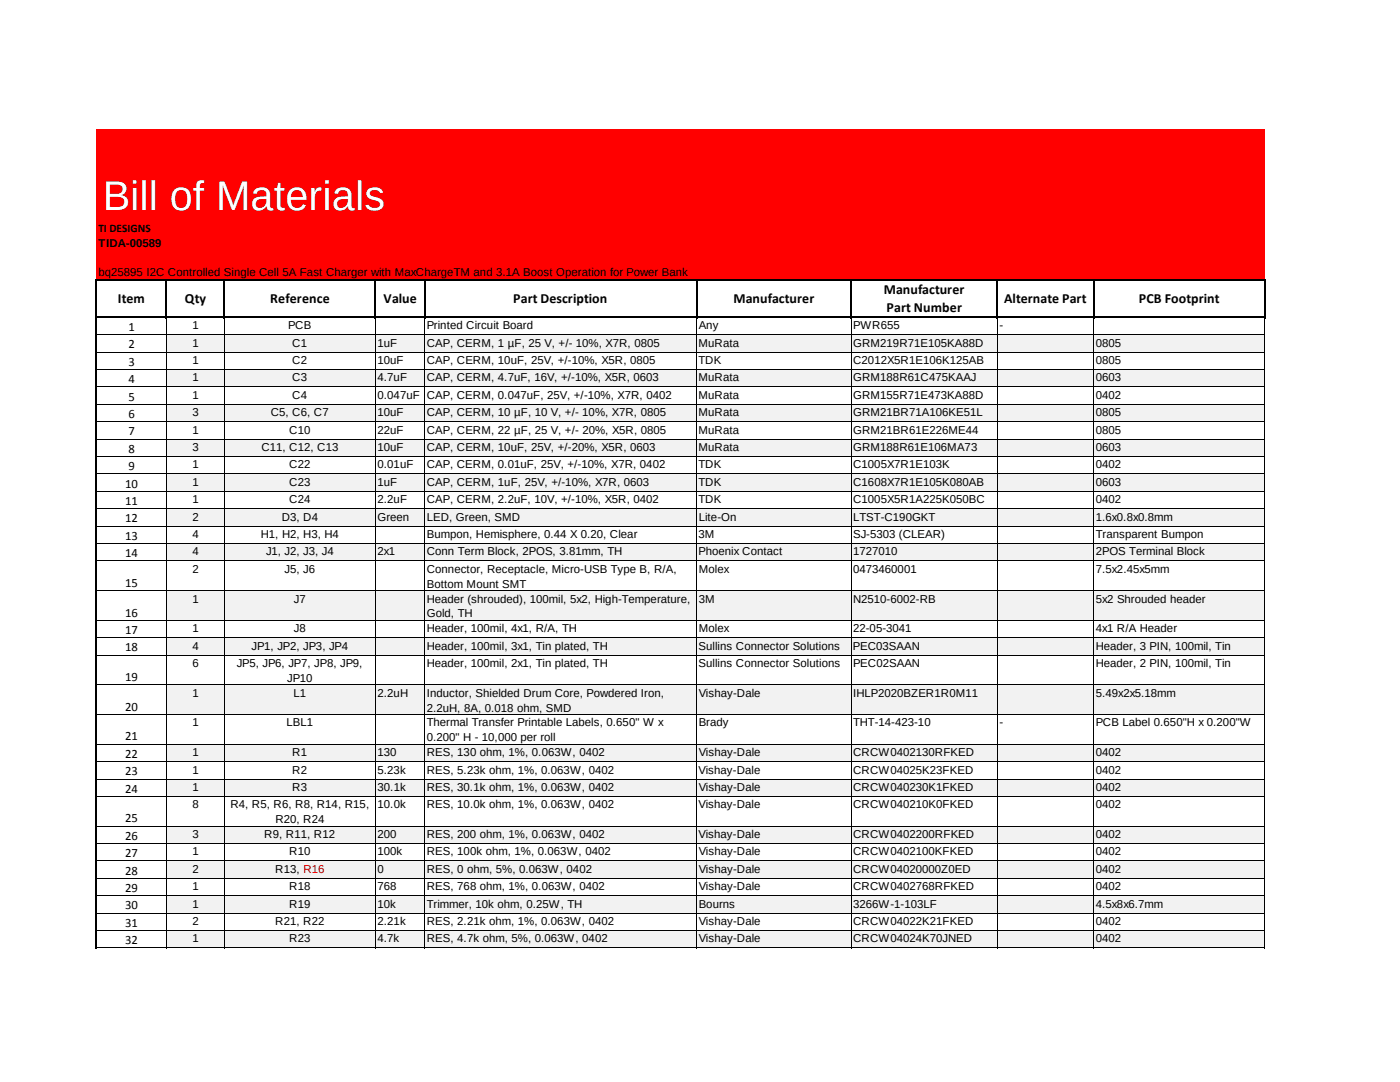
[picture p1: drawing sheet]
<svg xmlns="http://www.w3.org/2000/svg" width="279mm" height="216mm" viewBox="0 0 279 216" stroke-linecap="round" stroke-linejoin="round" font-family="sans-serif">
<defs><g id="words">
<text font-size="8.3" fill="#fff" x="20.5" y="41.9">Bill of Materials</text>
<g font-size="2.8">
<text x="176.4" y="58.8">Manufacturer</text>
<text x="23.5" y="60.5">Item</text>
<text x="36.9" y="60.5">Qty</text>
<text x="53.9" y="60.5">Reference</text>
<text x="76.5" y="60.5">Value</text>
<text x="102.4" y="60.5">Part Description</text>
<text x="146.4" y="60.5">Manufacturer</text>
<text x="177" y="62.3">Part Number</text>
<text x="200.4" y="60.5">Alternate Part</text>
<text x="227.3" y="60.5">PCB Footprint</text>
</g>
<g font-size="2.5">
<text x="25.7" y="66">1</text>
<text x="25.7" y="69.5">2</text>
<text x="25.7" y="73">3</text>
<text x="25.7" y="76.5">4</text>
<text x="25.7" y="79.9">5</text>
<text x="25.7" y="83.4">6</text>
<text x="25.7" y="86.9">7</text>
<text x="25.7" y="90.3">8</text>
<text x="25.7" y="93.8">9</text>
<text x="25" y="97.3">10</text>
<text x="25" y="100.8">11</text>
<text x="25" y="104.2">12</text>
<text x="25" y="107.7">13</text>
<text x="25" y="111.2">14</text>
<text x="25" y="117.1">15</text>
<text x="25" y="123">16</text>
<text x="25" y="126.5">17</text>
<text x="25" y="130">18</text>
<text x="25" y="135.9">19</text>
<text x="25" y="141.8">20</text>
<text x="25" y="147.7">21</text>
<text x="25" y="151.2">22</text>
<text x="25" y="154.7">23</text>
<text x="25" y="158.2">24</text>
<text x="25" y="164.1">25</text>
<text x="25" y="167.6">26</text>
<text x="25" y="171">27</text>
<text x="25" y="174.5">28</text>
<text x="25" y="178">29</text>
<text x="25" y="181.4">30</text>
<text x="25" y="184.9">31</text>
<text x="25" y="188.4">32</text>
</g>
<g font-size="2.3">
<text x="19.6" y="46.2">TI DESIGNS</text>
<text x="19.6" y="49.2">TIDA-00589</text>
<text x="19.6" y="55.1">bq25895 I2C Controlled Single Cell 5A Fast Charger with MaxChargeTM and 3.1A Boost Operation for Power Bank</text>
<text x="38.4" y="65.7">1</text>
<text x="57.5" y="65.7">PCB</text>
<text x="85.2" y="65.7">Printed Circuit Board</text>
<text x="139.4" y="65.7">Any</text>
<text x="170.3" y="65.7">PWR655</text>
<text x="199.5" y="65.7">-</text>
<text x="38.4" y="69.2">1</text>
<text x="58.3" y="69.2">C1</text>
<text x="75.4" y="69.2">1uF</text>
<text x="85.2" y="69.2">CAP, CERM, 1 µF, 25 V, +/- 10%, X7R, 0805</text>
<text x="139.4" y="69.2">MuRata</text>
<text x="170.3" y="69.2">GRM219R71E105KA88D</text>
<text x="218.7" y="69.2">0805</text>
<text x="38.4" y="72.6">1</text>
<text x="38.4" y="76.1">1</text>
<text x="58.3" y="72.6">C2</text>
<text x="58.3" y="76.1">C3</text>
<text x="75.4" y="72.6">10uF</text>
<text x="75.4" y="76.1">4.7uF</text>
<text x="85.2" y="76.1">CAP, CERM, 4.7uF, 16V, +/-10%, X5R, 0603</text>
<text x="85.2" y="72.6">CAP, CERM, 10uF, 25V, +/-10%, X5R, 0805</text>
<text x="139.4" y="76.1">MuRata</text>
<text x="139.4" y="72.6">TDK</text>
<text x="170.3" y="76.1">GRM188R61C475KAAJ</text>
<text x="170.3" y="72.6">C2012X5R1E106K125AB</text>
<text x="218.7" y="72.6">0805</text>
<text x="218.7" y="76.1">0603</text>
<text x="38.4" y="79.6">1</text>
<text x="38.4" y="83.1">3</text>
<text x="54" y="83.1">C5, C6, C7</text>
<text x="58.3" y="79.6">C4</text>
<text x="75.4" y="79.6">0.047uF CAP, CERM, 0.047uF, 25V, +/-10%, X7R, 0402</text>
<text x="75.4" y="83.1">10uF</text>
<text x="85.2" y="83.1">CAP, CERM, 10 µF, 10 V, +/- 10%, X7R, 0805</text>
<text x="139.4" y="83.1">MuRata</text>
<text x="139.4" y="79.6">MuRata</text>
<text x="170.3" y="79.6">GRM155R71E473KA88D</text>
<text x="170.3" y="83.1">GRM21BR71A106KE51L</text>
<text x="218.7" y="83.1">0805</text>
<text x="218.7" y="79.6">0402</text>
<text x="38.4" y="86.5">1</text>
<text x="57.7" y="86.5">C10</text>
<text x="75.4" y="86.5">22uF</text>
<text x="85.2" y="86.5">CAP, CERM, 22 µF, 25 V, +/- 20%, X5R, 0805</text>
<text x="139.4" y="86.5">MuRata</text>
<text x="170.3" y="86.5">GRM21BR61E226ME44</text>
<text x="218.7" y="86.5">0805</text>
<text x="38.4" y="90">3</text>
<text x="38.4" y="93.5">1</text>
<text x="52.2" y="90">C11, C12, C13</text>
<text x="57.7" y="93.5">C22</text>
<text x="75.3" y="90">10uF</text>
<text x="75.4" y="93.5">0.01uF</text>
<text x="85.2" y="93.5">CAP, CERM, 0.01uF, 25V, +/-10%, X7R, 0402</text>
<text x="85.2" y="90">CAP, CERM, 10uF, 25V, +/-20%, X5R, 0603</text>
<text x="139.4" y="93.5">TDK</text>
<text x="139.4" y="90">MuRata</text>
<text x="170.3" y="93.5">C1005X7R1E103K</text>
<text x="170.3" y="90">GRM188R61E106MA73</text>
<text x="218.7" y="93.5">0402</text>
<text x="218.7" y="90">0603</text>
<text x="38.4" y="96.9">1</text>
<text x="38.4" y="100.4">1</text>
<text x="57.7" y="96.9">C23</text>
<text x="57.7" y="100.4">C24</text>
<text x="75.4" y="100.4">2.2uF</text>
<text x="75.4" y="96.9">1uF</text>
<text x="85.2" y="100.4">CAP, CERM, 2.2uF, 10V, +/-10%, X5R, 0402</text>
<text x="85.2" y="96.9">CAP, CERM, 1uF, 25V, +/-10%, X7R, 0603</text>
<text x="139.4" y="96.9">TDK</text>
<text x="139.4" y="100.4">TDK</text>
<text x="170.3" y="100.4">C1005X5R1A225K050BC</text>
<text x="170.3" y="96.9">C1608X7R1E105K080AB</text>
<text x="218.7" y="100.4">0402</text>
<text x="218.7" y="96.9">0603</text>
<text x="38.4" y="103.9">2</text>
<text x="38.4" y="107.4">4</text>
<text x="52.1" y="107.4">H1, H2, H3, H4</text>
<text x="56.2" y="103.9">D3, D4</text>
<text x="75.4" y="103.9">Green</text>
<text x="85.2" y="103.9">LED, Green, SMD</text>
<text x="85.2" y="107.4">Bumpon, Hemisphere, 0.44 X 0.20, Clear</text>
<text x="139.4" y="107.4">3M</text>
<text x="139.4" y="103.9">Lite-On</text>
<text x="170.3" y="103.9">LTST-C190GKT</text>
<text x="170.3" y="107.4">SJ-5303 (CLEAR)</text>
<text x="218.7" y="107.4">Transparent Bumpon</text>
<text x="218.7" y="103.9">1.6x0.8x0.8mm</text>
<text x="38.4" y="110.8">4</text>
<text x="53.1" y="110.8">J1, J2, J3, J4</text>
<text x="75.3" y="110.8">2x1</text>
<text x="85.2" y="110.8">Conn Term Block, 2POS, 3.81mm, TH</text>
<text x="139.4" y="110.8">Phoenix Contact</text>
<text x="170.3" y="110.8">1727010</text>
<text x="218.7" y="110.8">2POS Terminal Block</text>
<text x="38.4" y="114.3">2</text>
<text x="56.8" y="114.3">J5, J6</text>
<text x="85.2" y="117.3">Bottom Mount SMT</text>
<text x="85.2" y="114.3">Connector, Receptacle, Micro-USB Type B, R/A,</text>
<text x="139.4" y="114.3">Molex</text>
<text x="170.3" y="114.3">0473460001</text>
<text x="218.7" y="114.3">7.5x2.45x5mm</text>
<text x="38.4" y="120.2">1</text>
<text x="58.7" y="120.2">J7</text>
<text x="85.2" y="120.2">Header (shrouded), 100mil, 5x2, High-Temperature,</text>
<text x="85.2" y="123.2">Gold, TH</text>
<text x="139.4" y="120.2">3M</text>
<text x="170.3" y="120.2">N2510-6002-RB</text>
<text x="218.7" y="120.2">5x2 Shrouded header</text>
<text x="38.4" y="126.2">1</text>
<text x="38.4" y="129.6">4</text>
<text x="50.2" y="129.6">JP1, JP2, JP3, JP4</text>
<text x="58.7" y="126.2">J8</text>
<text x="85.2" y="126.2">Header, 100mil, 4x1, R/A, TH</text>
<text x="85.2" y="129.6">Header, 100mil, 3x1, Tin plated, TH</text>
<text x="139.4" y="129.6">Sullins Connector Solutions</text>
<text x="139.4" y="126.2">Molex</text>
<text x="170.2" y="129.6">PEC03SAAN</text>
<text x="170.3" y="126.2">22-05-3041</text>
<text x="218.7" y="129.6">Header, 3 PIN, 100mil, Tin</text>
<text x="218.7" y="126.2">4x1 R/A Header</text>
<text x="38.4" y="133.1">6</text>
<text x="47.2" y="133.1">JP5, JP6, JP7, JP8, JP9,</text>
<text x="57.3" y="136.1">JP10</text>
<text x="85.2" y="133.1">Header, 100mil, 2x1, Tin plated, TH</text>
<text x="139.4" y="133.1">Sullins Connector Solutions</text>
<text x="170.3" y="133.1">PEC02SAAN</text>
<text x="218.7" y="133.1">Header, 2 PIN, 100mil, Tin</text>
<text x="38.4" y="139">1</text>
<text x="58.6" y="139">L1</text>
<text x="75.4" y="139">2.2uH</text>
<text x="85.2" y="139">Inductor, Shielded Drum Core, Powdered Iron,</text>
<text x="85.2" y="142">2.2uH, 8A, 0.018 ohm, SMD</text>
<text x="139.4" y="139">Vishay-Dale</text>
<text x="170.3" y="139">IHLP2020BZER1R0M11</text>
<text x="218.7" y="139">5.49x2x5.18mm</text>
<text x="38.4" y="144.9">1</text>
<text x="57.2" y="144.9">LBL1</text>
<text x="85.2" y="144.9">Thermal Transfer Printable Labels, 0.650&quot; W x</text>
<text x="85.2" y="147.9">0.200&quot; H - 10,000 per roll</text>
<text x="139.4" y="144.9">Brady</text>
<text x="170.3" y="144.9">THT-14-423-10</text>
<text x="199.5" y="144.9">-</text>
<text x="218.7" y="144.9">PCB Label 0.650&quot;H x 0.200&quot;W</text>
<text x="38.4" y="150.9">1</text>
<text x="38.4" y="154.3">1</text>
<text x="58.3" y="150.9">R1</text>
<text x="58.3" y="154.3">R2</text>
<text x="75.4" y="150.9">130</text>
<text x="75.4" y="154.3">5.23k</text>
<text x="85.2" y="154.3">RES, 5.23k ohm, 1%, 0.063W, 0402</text>
<text x="85.2" y="150.9">RES, 130 ohm, 1%, 0.063W, 0402</text>
<text x="139.4" y="154.3">Vishay-Dale</text>
<text x="139.4" y="150.9">Vishay-Dale</text>
<text x="170.3" y="150.9">CRCW0402130RFKED</text>
<text x="170.3" y="154.3">CRCW04025K23FKED</text>
<text x="218.7" y="150.9">0402</text>
<text x="218.7" y="154.3">0402</text>
<text x="38.4" y="157.8">1</text>
<text x="38.4" y="161.3">8</text>
<text x="46" y="161.3">R4, R5, R6, R8, R14, R15,</text>
<text x="58.3" y="157.8">R3</text>
<text x="75.4" y="157.8">30.1k</text>
<text x="75.4" y="161.3">10.0k</text>
<text x="85.2" y="157.8">RES, 30.1k ohm, 1%, 0.063W, 0402</text>
<text x="85.2" y="161.3">RES, 10.0k ohm, 1%, 0.063W, 0402</text>
<text x="139.4" y="161.3">Vishay-Dale</text>
<text x="139.4" y="157.8">Vishay-Dale</text>
<text x="170.3" y="157.8">CRCW040230K1FKED</text>
<text x="170.3" y="161.3">CRCW040210K0FKED</text>
<text x="218.7" y="157.8">0402</text>
<text x="218.7" y="161.3">0402</text>
<text x="38.4" y="167.2">3</text>
<text x="52.7" y="167.2">R9, R11, R12</text>
<text x="54.9" y="164.3">R20, R24</text>
<text x="75.3" y="167.2">200</text>
<text x="85.2" y="167.2">RES, 200 ohm, 1%, 0.063W, 0402</text>
<text x="139.4" y="167.2">Vishay-Dale</text>
<text x="170.3" y="167.2">CRCW0402200RFKED</text>
<text x="218.7" y="167.2">0402</text>
<text x="38.4" y="170.7">1</text>
<text x="57.7" y="170.7">R10</text>
<text x="75.4" y="170.7">100k</text>
<text x="85.2" y="170.7">RES, 100k ohm, 1%, 0.063W, 0402</text>
<text x="139.4" y="170.7">Vishay-Dale</text>
<text x="170.3" y="170.7">CRCW0402100KFKED</text>
<text x="218.7" y="170.7">0402</text>
<text x="38.4" y="174.2">2</text>
<text x="38.4" y="177.6">1</text>
<text x="54.9" y="174.2">R13, R16</text>
<text x="57.7" y="177.6">R18</text>
<text x="75.4" y="177.6">768</text>
<text x="75.4" y="174.2">0</text>
<text x="85.2" y="177.6">RES, 768 ohm, 1%, 0.063W, 0402</text>
<text x="85.2" y="174.2">RES, 0 ohm, 5%, 0.063W, 0402</text>
<text x="139.4" y="177.6">Vishay-Dale</text>
<text x="139.4" y="174.2">Vishay-Dale</text>
<text x="170.3" y="174.2">CRCW04020000Z0ED</text>
<text x="170.3" y="177.6">CRCW0402768RFKED</text>
<text x="218.7" y="174.2">0402</text>
<text x="218.7" y="177.6">0402</text>
<text x="38.4" y="181.1">1</text>
<text x="38.4" y="184.6">2</text>
<text x="54.9" y="184.6">R21, R22</text>
<text x="57.7" y="181.1">R19</text>
<text x="75.4" y="181.1">10k</text>
<text x="75.4" y="184.6">2.21k</text>
<text x="85.2" y="184.6">RES, 2.21k ohm, 1%, 0.063W, 0402</text>
<text x="85.2" y="181.1">Trimmer, 10k ohm, 0.25W, TH</text>
<text x="139.4" y="184.6">Vishay-Dale</text>
<text x="139.4" y="181.1">Bourns</text>
<text x="170.3" y="184.6">CRCW04022K21FKED</text>
<text x="170.3" y="181.1">3266W-1-103LF</text>
<text x="218.7" y="181.1">4.5x8x6.7mm</text>
<text x="218.7" y="184.6">0402</text>
<text x="38.4" y="188">1</text>
<text x="57.7" y="188">R23</text>
<text x="75.4" y="188">4.7k</text>
<text x="85.2" y="188">RES, 4.7k ohm, 5%, 0.063W, 0402</text>
<text x="139.4" y="188">Vishay-Dale</text>
<text x="170.3" y="188">CRCW04024K70JNED</text>
<text x="218.7" y="188">0402</text>
</g>
</g></defs>
<path d="M19.3 25.7h233.2v30.3h-233.2z" fill="#f00"/>
<g fill="#f2f2f2">
<path d="M33.2 66.8h219.3v3.6h-219.3z"/>
<path d="M33.2 73.7h219.3v3.6h-219.3z"/>
<path d="M33.2 80.7h219.3v3.5h-219.3z"/>
</g>
<path d="M33.2 84.2h41.8v3.5h-41.8z" fill="#fff"/>
<g fill="#f2f2f2">
<path d="M33.2 87.6h219.3v3.6h-219.3z"/>
<path d="M33.2 94.6h219.3v3.5h-219.3z"/>
<path d="M33.2 101.5h219.3v3.6h-219.3z"/>
<path d="M33.2 108.5h219.3v3.5h-219.3z"/>
<path d="M33.2 117.9h219.3v6h-219.3z"/>
<path d="M33.2 127.3h219.3v3.5h-219.3z"/>
<path d="M33.2 136.7h219.3v6h-219.3z"/>
<path d="M33.2 148.5h219.3v3.6h-219.3z"/>
<path d="M33.2 155.4h219.3v3.6h-219.3z"/>
<path d="M33.2 164.8h219.3v3.6h-219.3z"/>
<path d="M33.2 171.8h219.3v3.5h-219.3z"/>
<path d="M33.2 178.7h219.3v3.6h-219.3z"/>
<path d="M33.2 185.7h219.3v3.5h-219.3z"/>
</g>
<path d="M19.2 55.7v133.5M19.4 55.9h233.2M33.2 56v7.5M44.8 56v7.5M74.9 56v7.5M84.8 56v7.5M139 56v7.5M169.8 56v7.5M199.1 56v7.5M218.3 56v7.5M252.4 56v7.5M19.4 63.3h233.2" fill="none" stroke="#000" stroke-width=".34"/>
<g fill="none" stroke="#000" stroke-width=".2">
<path d="M19.4 66.8h233.1M19.4 70.3h233.1M19.4 73.7h233.1M19.4 77.2h233.1M33.2 63.5v125.7M44.8 63.5v125.7M74.9 63.5v125.7M84.8 63.5v125.7M139 63.5v125.7M169.8 63.5v125.7M199.1 63.5v125.7M218.3 63.5v125.7"/>
<path d="M252.4 63.5v125.7M19.4 80.7h233.1M19.4 84.2h233.1M19.4 87.6h233.1M19.4 91.1h233.1M19.4 94.6h233.1M19.4 98h233.1M19.4 101.5h233.1M19.4 105h233.1M19.4 108.5h233.1M19.4 111.9h233.1M19.4 117.9h233.1"/>
<path d="M19.4 123.8h233.1M19.4 127.3h233.1M19.4 130.7h233.1M19.4 136.7h233.1M19.4 142.6h233.1M19.4 148.5h233.1M19.4 152h233.1M19.4 155.4h233.1M19.4 158.9h233.1M19.4 164.8h233.1M19.4 168.3h233.1M19.4 171.8h233.1"/>
<path d="M19.4 175.3h233.1M19.4 178.7h233.1M19.4 182.2h233.1M19.4 185.7h233.1M19.4 189.1h233.1"/>
</g>
<use href="#words"/>
</svg>
